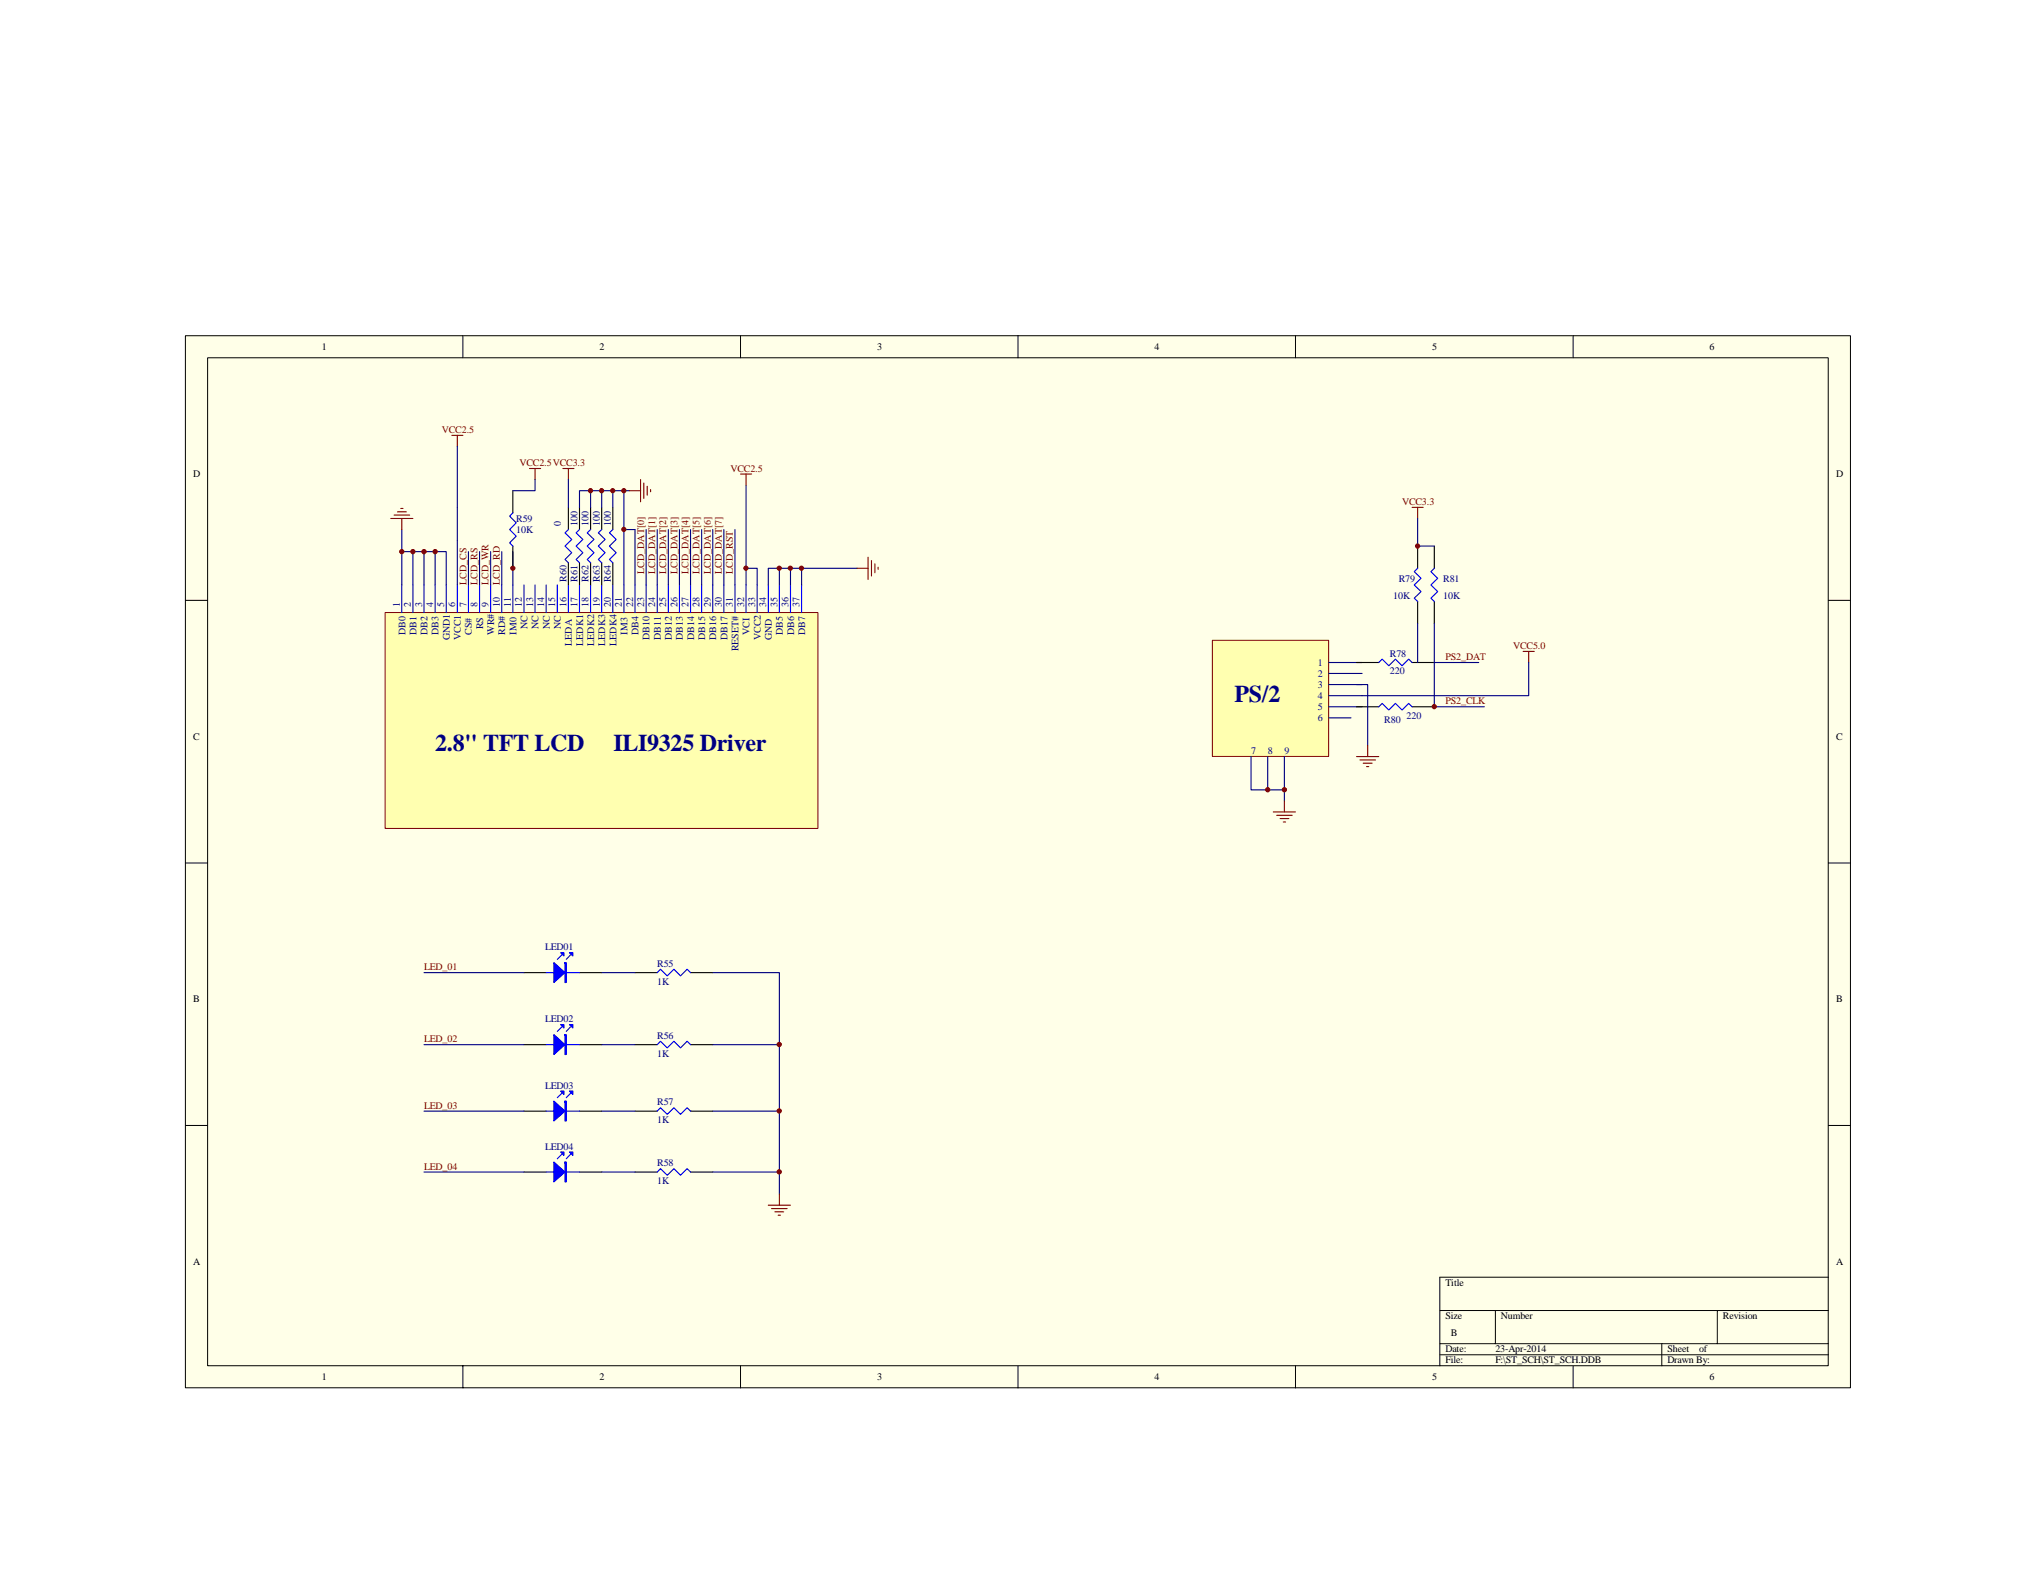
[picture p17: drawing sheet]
<svg xmlns="http://www.w3.org/2000/svg" width="279mm" height="216mm" viewBox="0 0 279 216" stroke-linecap="round" stroke-linejoin="round" font-family="sans-serif">
<defs><g id="words">
<g font-size="3.3" fill="#000080">
<text x="169.4" y="96.3">PS/2</text>
<text x="59.7" y="103.1">2.8&quot; TFT LCD</text>
<text x="84.2" y="103.1">ILI9325 Driver</text>
</g>
<g font-size="1.4">
<text x="44.2" y="48">1</text>
<text x="82.3" y="48">2</text>
<text x="120.4" y="48">3</text>
<text x="158.4" y="48">4</text>
<text x="196.5" y="48">5</text>
<text x="234.6" y="48">6</text>
<text x="26.5" y="65.5">D</text>
<text x="252" y="65.5">D</text>
<text x="26.5" y="101.5">C</text>
<text x="252" y="101.5">C</text>
<text x="26.5" y="137.6">B</text>
<text x="252" y="137.6">B</text>
<text x="26.5" y="173.6">A</text>
<text x="252" y="173.6">A</text>
<text x="198.4" y="176.5">Title</text>
<text x="198.4" y="181.1">Size</text>
<text x="198.4" y="185.6">Date:</text>
<text x="199.1" y="183.3">B</text>
<text x="205.2" y="185.6">23-Apr-2014</text>
<text x="206" y="181.1">Number</text>
<text x="228.8" y="185.6">Sheet</text>
<text x="233.2" y="185.6">of</text>
<text x="236.4" y="181.1">Revision</text>
<text x="44.2" y="189.4">1</text>
<text x="82.3" y="189.4">2</text>
<text x="120.4" y="189.4">3</text>
<text x="158.4" y="189.4">4</text>
<text x="196.5" y="189.4">5</text>
<text x="198.4" y="187.1">File:</text>
<text x="205.2" y="187.1">F:\ST_SCH\ST_SCH.DDB</text>
<text x="228.8" y="187.1">Drawn By:</text>
<text x="234.6" y="189.4">6</text>
</g>
<g font-size="1.4" fill="#800000">
<text x="60.6" y="59.4">VCC2.5</text>
<text x="71.3" y="64">VCC2.5VCC3.3</text>
<text x="100.2" y="64.7">VCC2.5</text>
<text x="192.4" y="69.3">VCC3.3</text>
<text x="64" y="80.3" transform="rotate(-90 64 80.3)">LCD_CS</text>
<text x="65.5" y="80.3" transform="rotate(-90 65.5 80.3)">LCD_RS</text>
<text x="67.1" y="80.3" transform="rotate(-90 67.1 80.3)">LCD_WR</text>
<text x="68.6" y="80.3" transform="rotate(-90 68.6 80.3)">LCD_RD</text>
<text x="88.4" y="78.8" transform="rotate(-90 88.4 78.8)">LCD_DAT[0]</text>
<text x="89.9" y="78.8" transform="rotate(-90 89.9 78.8)">LCD_DAT[1]</text>
<text x="91.4" y="78.8" transform="rotate(-90 91.4 78.8)">LCD_DAT[2]</text>
<text x="93" y="78.8" transform="rotate(-90 93 78.8)">LCD_DAT[3]</text>
<text x="94.5" y="78.8" transform="rotate(-90 94.5 78.8)">LCD_DAT[4]</text>
<text x="96" y="78.8" transform="rotate(-90 96 78.8)">LCD_DAT[5]</text>
<text x="97.5" y="78.8" transform="rotate(-90 97.5 78.8)">LCD_DAT[6]</text>
<text x="99.1" y="78.8" transform="rotate(-90 99.1 78.8)">LCD_DAT[7]</text>
<text x="100.6" y="78.8" transform="rotate(-90 100.6 78.8)">LCD_RST</text>
<text x="207.6" y="89.1">VCC5.0</text>
<text x="198.4" y="90.6">PS2_DAT</text>
<text x="198.4" y="96.7">PS2_CLK</text>
<text x="58.2" y="133.2">LED_01</text>
<text x="58.2" y="143">LED_02</text>
<text x="58.2" y="152.2">LED_03</text>
<text x="58.2" y="160.5">LED_04</text>
</g>
<g font-size="1.4" fill="#000080">
<text x="70.8" y="71.6">R59</text>
<text x="70.8" y="73.1">10K</text>
<text x="77" y="72.2" transform="rotate(-90 77 72.2)">0</text>
<text x="79.2" y="72.2" transform="rotate(-90 79.2 72.2)">100</text>
<text x="80.8" y="72.2" transform="rotate(-90 80.8 72.2)">100</text>
<text x="82.3" y="72.2" transform="rotate(-90 82.3 72.2)">100</text>
<text x="83.8" y="72.2" transform="rotate(-90 83.8 72.2)">100</text>
<text x="54.9" y="83.3" transform="rotate(-90 54.9 83.3)">1</text>
<text x="56.4" y="83.3" transform="rotate(-90 56.4 83.3)">2</text>
<text x="57.9" y="83.3" transform="rotate(-90 57.9 83.3)">3</text>
<text x="59.4" y="83.3" transform="rotate(-90 59.4 83.3)">4</text>
<text x="61" y="83.3" transform="rotate(-90 61 83.3)">5</text>
<text x="62.5" y="83.3" transform="rotate(-90 62.5 83.3)">6</text>
<text x="64" y="83.3" transform="rotate(-90 64 83.3)">7</text>
<text x="65.5" y="83.3" transform="rotate(-90 65.5 83.3)">8</text>
<text x="67.1" y="83.3" transform="rotate(-90 67.1 83.3)">9</text>
<text x="68.6" y="83.3" transform="rotate(-90 68.6 83.3)">10</text>
<text x="70.1" y="83.3" transform="rotate(-90 70.1 83.3)">11</text>
<text x="71.6" y="83.3" transform="rotate(-90 71.6 83.3)">12</text>
<text x="73.2" y="83.3" transform="rotate(-90 73.2 83.3)">13</text>
<text x="74.7" y="83.3" transform="rotate(-90 74.7 83.3)">14</text>
<text x="76.2" y="83.3" transform="rotate(-90 76.2 83.3)">15</text>
<text x="77.7" y="83.3" transform="rotate(-90 77.7 83.3)">16</text>
<text x="77.7" y="79.8" transform="rotate(-90 77.7 79.8)">R60</text>
<text x="79.2" y="83.3" transform="rotate(-90 79.2 83.3)">17</text>
<text x="79.2" y="79.8" transform="rotate(-90 79.2 79.8)">R61</text>
<text x="80.8" y="83.3" transform="rotate(-90 80.8 83.3)">18</text>
<text x="80.8" y="79.8" transform="rotate(-90 80.8 79.8)">R62</text>
<text x="82.3" y="83.3" transform="rotate(-90 82.3 83.3)">19</text>
<text x="82.3" y="79.8" transform="rotate(-90 82.3 79.8)">R63</text>
<text x="83.8" y="83.3" transform="rotate(-90 83.8 83.3)">20</text>
<text x="83.8" y="79.8" transform="rotate(-90 83.8 79.8)">R64</text>
<text x="85.3" y="83.3" transform="rotate(-90 85.3 83.3)">21</text>
<text x="86.9" y="83.3" transform="rotate(-90 86.9 83.3)">22</text>
<text x="88.4" y="83.3" transform="rotate(-90 88.4 83.3)">23</text>
<text x="89.9" y="83.3" transform="rotate(-90 89.9 83.3)">24</text>
<text x="91.4" y="83.3" transform="rotate(-90 91.4 83.3)">25</text>
<text x="93" y="83.3" transform="rotate(-90 93 83.3)">26</text>
<text x="94.5" y="83.3" transform="rotate(-90 94.5 83.3)">27</text>
<text x="96" y="83.3" transform="rotate(-90 96 83.3)">28</text>
<text x="97.5" y="83.3" transform="rotate(-90 97.5 83.3)">29</text>
<text x="99.1" y="83.3" transform="rotate(-90 99.1 83.3)">30</text>
<text x="100.6" y="83.3" transform="rotate(-90 100.6 83.3)">31</text>
<text x="102.1" y="83.3" transform="rotate(-90 102.1 83.3)">32</text>
<text x="103.6" y="83.3" transform="rotate(-90 103.6 83.3)">33</text>
<text x="105.2" y="83.3" transform="rotate(-90 105.2 83.3)">34</text>
<text x="106.7" y="83.3" transform="rotate(-90 106.7 83.3)">35</text>
<text x="108.2" y="83.3" transform="rotate(-90 108.2 83.3)">36</text>
<text x="109.7" y="83.3" transform="rotate(-90 109.7 83.3)">37</text>
<text x="191.2" y="82.2">10K</text>
<text x="192" y="79.9">R79</text>
<text x="198.1" y="79.9">R81</text>
<text x="198.1" y="82.2">10K</text>
<text x="55.6" y="87.1" transform="rotate(-90 55.6 87.1)">DB0</text>
<text x="57.1" y="87.1" transform="rotate(-90 57.1 87.1)">DB1</text>
<text x="58.7" y="87.1" transform="rotate(-90 58.7 87.1)">DB2</text>
<text x="60.2" y="87.1" transform="rotate(-90 60.2 87.1)">DB3</text>
<text x="61.7" y="87.9" transform="rotate(-90 61.7 87.9)">GND1</text>
<text x="63.2" y="87.9" transform="rotate(-90 63.2 87.9)">VCC1</text>
<text x="64.8" y="87.1" transform="rotate(-90 64.8 87.1)">CS#</text>
<text x="66.3" y="86.4" transform="rotate(-90 66.3 86.4)">RS</text>
<text x="67.8" y="87.1" transform="rotate(-90 67.8 87.1)">WR#</text>
<text x="69.3" y="87.1" transform="rotate(-90 69.3 87.1)">RD#</text>
<text x="70.9" y="87.1" transform="rotate(-90 70.9 87.1)">IM0</text>
<text x="72.4" y="86.4" transform="rotate(-90 72.4 86.4)">NC</text>
<text x="73.9" y="86.4" transform="rotate(-90 73.9 86.4)">NC</text>
<text x="75.4" y="86.4" transform="rotate(-90 75.4 86.4)">NC</text>
<text x="77" y="86.4" transform="rotate(-90 77 86.4)">NC</text>
<text x="78.5" y="88.6" transform="rotate(-90 78.5 88.6)">LEDA</text>
<text x="80" y="88.6" transform="rotate(-90 80 88.6)">LEDK1</text>
<text x="81.5" y="88.6" transform="rotate(-90 81.5 88.6)">LEDK2</text>
<text x="83.1" y="88.6" transform="rotate(-90 83.1 88.6)">LEDK3</text>
<text x="84.6" y="88.6" transform="rotate(-90 84.6 88.6)">LEDK4</text>
<text x="86.1" y="87.1" transform="rotate(-90 86.1 87.1)">IM3</text>
<text x="87.6" y="87.1" transform="rotate(-90 87.6 87.1)">DB4</text>
<text x="89.2" y="87.9" transform="rotate(-90 89.2 87.9)">DB10</text>
<text x="90.7" y="87.9" transform="rotate(-90 90.7 87.9)">DB11</text>
<text x="92.2" y="87.9" transform="rotate(-90 92.2 87.9)">DB12</text>
<text x="93.7" y="87.9" transform="rotate(-90 93.7 87.9)">DB13</text>
<text x="95.2" y="87.9" transform="rotate(-90 95.2 87.9)">DB14</text>
<text x="96.8" y="87.9" transform="rotate(-90 96.8 87.9)">DB15</text>
<text x="98.3" y="87.9" transform="rotate(-90 98.3 87.9)">DB16</text>
<text x="99.8" y="87.9" transform="rotate(-90 99.8 87.9)">DB17</text>
<text x="101.3" y="89.4" transform="rotate(-90 101.3 89.4)">RESET#</text>
<text x="102.9" y="87.1" transform="rotate(-90 102.9 87.1)">VCI</text>
<text x="104.4" y="87.9" transform="rotate(-90 104.4 87.9)">VCC2</text>
<text x="105.9" y="87.9" transform="rotate(-90 105.9 87.9)">GND</text>
<text x="107.4" y="87.1" transform="rotate(-90 107.4 87.1)">DB5</text>
<text x="109" y="87.1" transform="rotate(-90 109 87.1)">DB6</text>
<text x="110.5" y="87.1" transform="rotate(-90 110.5 87.1)">DB7</text>
<text x="180.8" y="91.4">1</text>
<text x="180.8" y="92.9">2</text>
<text x="180.8" y="94.4">3</text>
<text x="180.8" y="95.9">4</text>
<text x="190.7" y="90.1">R78</text>
<text x="190.7" y="92.6">220</text>
<text x="180.8" y="97.4">5</text>
<text x="180.8" y="99">6</text>
<text x="190" y="99.3">R80</text>
<text x="193" y="98.6">220</text>
<text x="171.7" y="103.5">7</text>
<text x="174" y="103.5">8</text>
<text x="176.3" y="103.5">9</text>
<text x="74.8" y="130.4">LED01</text>
<text x="90.2" y="132.7">R55</text>
<text x="90.2" y="135.1">1K</text>
<text x="74.8" y="140.3">LED02</text>
<text x="90.2" y="142.6">R56</text>
<text x="74.8" y="149.4">LED03</text>
<text x="90.2" y="145">1K</text>
<text x="90.2" y="151.7">R57</text>
<text x="90.2" y="154.1">1K</text>
<text x="74.8" y="157.8">LED04</text>
<text x="90.2" y="160.1">R58</text>
<text x="90.2" y="162.5">1K</text>
</g>
</g></defs>
<path d="M25.4 46.1h228.5v144.4h-228.5z" fill="#ffffe8"/>
<g fill="none" stroke="#000" stroke-width=".14">
<path d="M25.4 46.1h228.5v144.4h-228.5zM28.5 49.1h222.4v138.4h-222.4zM63.5 46.1v3M101.6 46.1v3M139.7 46.1v3M177.8 46.1v3M215.9 46.1v3M25.4 82.4h3.1M250.9 82.4h3.1M25.4 118.4h3.1M250.9 118.4h3.1M25.4 154.5h3.1"/>
<path d="M250.9 154.5h3.1M197.6 179.9h53.3M205.2 179.9v4.5M235.7 179.9v4.5M250.9 175.3h-53.3v12.2M63.5 187.5v3M101.6 187.5v3M139.7 187.5v3M177.8 187.5v3M197.6 184.4h53.3M197.6 185.9h53.3M215.9 187.5v3"/>
<path d="M228 184.4v3.1"/>
</g>
<path d="M52.9 84.1h59.3v29.6h-59.3z" fill="#ffffb0"/>
<path d="M52.9 84.1h59.3v29.6h-59.3z" fill="none" stroke="#800000" stroke-width=".14"/>
<g fill="none" stroke="#00f" stroke-width=".15">
<path d="M70.4 70.4l-.5 .4 .9 1-.9 .9 .9 .9-.9 .9 .5 .5M78 72.7l-.5 .4 1 .9-1 1 1 .9-1 .9 .5 .4M79.5 72.7l-.4 .4 .9 .9-.9 1 .9 .9-.9 .9 .4 .4M81 72.7l-.4 .4 .9 .9-.9 1 .9 .9-.9 .9 .4 .4M82.6 72.7l-.5 .4 .9 .9-.9 1 .9 .9-.9 .9 .5 .4M84.1 72.7l-.5 .4 1 .9-1 1 1 .9-1 .9 .5 .4M55.1 80.3v3.8M56.7 80.3v3.8M58.2 80.3v3.8M59.7 80.3v3.8M61.2 80.3v3.8M62.8 80.3v3.8"/>
<path d="M64.3 80.3v3.8M65.8 80.3v3.8M67.3 80.3v3.8M68.9 80.3v3.8M70.4 80.3v3.8M71.9 80.3v3.8M73.4 80.3v3.8M75 80.3v3.8M76.5 80.3v3.8M78 80.3v3.8M79.5 80.3v3.8M81 80.3v3.8"/>
<path d="M82.6 80.3v3.8M84.1 80.3v3.8M85.6 80.3v3.8M87.1 80.3v3.8M88.7 80.3v3.8M90.2 80.3v3.8M91.7 80.3v3.8M93.2 80.3v3.8M94.8 80.3v3.8M96.3 80.3v3.8M97.8 80.3v3.8M99.3 80.3v3.8"/>
<path d="M100.9 80.3v3.8M102.4 80.3v3.8M103.9 80.3v3.8M105.4 80.3v3.8M107 80.3v3.8M108.5 80.3v3.8M110 80.3v3.8"/>
</g>
<g fill="none" stroke="#000080" stroke-width=".15">
<path d="M55.1 75.7v4.6M55.1 72.7v3h4.6v4.6M56.7 75.7v4.6M58.2 75.7v4.6M59.7 75.7h1.5v4.6M62.8 61.3v19M64.3 75.7v4.6M65.8 75.7v4.6M67.3 75.7v4.6M68.9 75.7v4.6M70.4 75.7v4.6M73.4 65.8v1.6h-3"/>
<path d="M78 65.8v3.8M81 67.4v2.2M82.6 67.4v2.2M84.1 67.4v2.2M85.6 67.4v12.9M85.6 72.7h1.5v7.6M86.4 67.4h-6.9v2.2M88.7 72.7v7.6M90.2 72.7v7.6M91.7 72.7v7.6M93.2 72.7v7.6M94.8 72.7v7.6"/>
<path d="M96.3 72.7v7.6M97.8 72.7v7.6M99.3 72.7v7.6M100.9 72.7v7.6M102.4 66.6v13.7M107 78v2.3M108.5 78v2.3M110 78v2.3M117.6 78h-12.2v2.3"/>
</g>
<g fill="none" stroke="#800000" stroke-width=".15">
<path d="M62 59.8h1.5M62.8 59.8v1.5M53.6 71.2h3.1M54.1 70.7h2.1M54.5 70.3h1.3M55 69.8h.3M55.1 71.2v1.5M72.7 64.3h1.5M73.4 64.3v1.5M77.2 64.3h1.6M78 64.3v1.5M86.4 67.4h1.5"/>
<path d="M87.9 65.8v3.1M88.3 66.3v2.1M88.8 66.7v1.3M89.3 67.2v.3M101.6 65.1h1.5M102.4 65.1v1.5M117.6 78h1.5M119.1 76.5v3M119.6 76.9v2.2M120.1 77.4v1.2M120.5 77.9v.2"/>
</g>
<path d="M70.4 67.4v3M70.4 75v3M78 69.6v3.1M78 77.2v3.1M79.5 69.6v3.1M79.5 77.2v3.1M81 69.6v3.1M81 77.2v3.1M82.6 69.6v3.1M82.6 77.2v3.1M84.1 69.6v3.1M84.1 77.2v3.1" fill="none" stroke="#000" stroke-width=".15"/>
<path d="M166.4 87.9h15.9v15.9h-15.9z" fill="#ffffb0"/>
<path d="M166.4 87.9h15.9v15.9h-15.9z" fill="none" stroke="#800000" stroke-width=".14"/>
<g fill="none" stroke="#000080" stroke-width=".15">
<path d="M102.4 78h1.5v2.3M194.5 71.2v3.8h2.3M182.4 90.9h4.5M182.4 92.4h4.5M182.4 94h4.5M182.4 97h4.5M182.4 98.5h3M186.2 94h1.5v8.3M194.5 85.6v5.3M196.8 90.9h6.1M196.8 85.6v11.4h6.9M209.8 90.9v4.6h-27.4"/>
<path d="M171.7 103.8v4.6h4.6v-4.6M174 103.8v4.6M176.3 108.4v1.5M58.2 133.5h13.7M82.6 133.5h4.5M97.8 133.5h9.2v30.4M58.2 143.4h13.7M58.2 152.5h13.7M82.6 143.4h4.5M82.6 152.5h4.5M97.8 143.4h9.2M97.8 152.5h9.2"/>
<path d="M58.2 160.9h13.7M82.6 160.9h4.5M97.8 160.9h9.2"/>
</g>
<g fill="none" stroke="#800000" stroke-width=".15">
<path d="M193.8 69.6h1.5M194.5 69.6v1.6M209 89.4h1.5M209.8 89.4v1.5M174.7 111.4h3.1M175.2 111.9h2.1M175.7 112.4h1.2M176.1 112.8h.3M176.3 109.9v1.5M186.2 103.8h3M186.6 104.3h2.2M187.1 104.8h1.2"/>
<path d="M187.5 105.2h.3M187.7 102.3v1.5M105.4 165.4h3.1M105.9 165.9h2.1M106.3 166.3h1.2M106.8 166.8h.3M107 163.9v1.5"/>
</g>
<g fill="none" stroke="#000" stroke-width=".15">
<path d="M194.5 75v3M196.8 75v3M186.2 90.9h3M186.2 97h3M193.8 90.9h3M193.8 97h3M194.5 82.5v3.1M196.8 82.5v3.1M71.9 133.5h3.1M79.5 133.5h3.1M87.1 133.5h3.1M94.8 133.5h3"/>
<path d="M71.9 143.4h3.1M71.9 152.5h3.1M79.5 143.4h3.1M79.5 152.5h3.1M87.1 143.4h3.1M87.1 152.5h3.1M94.8 143.4h3M94.8 152.5h3M71.9 160.9h3.1M79.5 160.9h3.1M87.1 160.9h3.1M94.8 160.9h3"/>
</g>
<g fill="none" stroke="#00f" stroke-width=".15">
<path d="M194.5 78l-.4 .5 .9 .9-.9 .9 .9 .9-.9 .9 .4 .5M196.8 78l-.4 .5 .9 .9-.9 .9 .9 .9-.9 .9 .4 .5M189.2 90.9l.5-.4 .9 .9 .9-.9 .9 .9 .9-.9 .5 .4M189.2 97l.5-.5 .9 1 .9-1 .9 1 .9-1 .5 .5M75 133.5h4.5M77.1 131.1l-.6 .6M78.3 131.1l-.6 .6M90.2 133.5l.4-.5 1 .9 .9-.9 .9 .9 .9-.9 .5 .5M75 143.4h4.5M75 152.5h4.5M77.1 140.9l-.6 .7M77.1 150.1l-.6 .6"/>
<path d="M77.1 158.4l-.6 .6M78.3 140.9l-.6 .7M78.3 150.1l-.6 .6M78.3 158.4l-.6 .6M90.2 143.4l.4-.5 1 .9 .9-.9 .9 .9 .9-.9 .5 .5M90.2 152.5l.4-.5 1 1 .9-1 .9 1 .9-1 .5 .5M75 160.9h4.5M90.2 160.9l.4-.5 1 .9 .9-.9 .9 .9 .9-.9 .5 .5"/>
</g>
<g fill="#00f" stroke="#00f" stroke-width=".15">
<path d="M76 132.1l1.5 1.4-1.5 1.4z"/>
<path d="M78.1 130.8h.5v.4z"/>
<path d="M76.9 130.8h.5v.4z"/>
<path d="M76 142l1.5 1.4-1.5 1.3z"/>
<path d="M78.1 140.6h.5v.5z"/>
<path d="M76.9 140.6h.5v.5z"/>
<path d="M76 151.1l1.5 1.4-1.5 1.4z"/>
<path d="M78.1 149.8h.5v.4z"/>
<path d="M76.9 149.8h.5v.4z"/>
<path d="M76 159.5l1.5 1.4-1.5 1.3z"/>
<path d="M78.1 158.1h.5v.5z"/>
<path d="M76.9 158.1h.5v.5z"/>
<path d="M77.5 132.1h.2v2.8h-.2z" fill-rule="evenodd"/>
<path d="M77.5 142h.2v2.7h-.2z" fill-rule="evenodd"/>
<path d="M77.5 151.1h.2v2.8h-.2z" fill-rule="evenodd"/>
<path d="M77.5 159.5h.2v2.7h-.2z" fill-rule="evenodd"/>
</g>
<g fill="#800000" stroke="#800000" stroke-width=".14">
<circle cx="55.1" cy="75.7" r=".3"/>
<circle cx="56.7" cy="75.7" r=".3"/>
<circle cx="58.2" cy="75.7" r=".3"/>
<circle cx="59.7" cy="75.7" r=".3"/>
<circle cx="70.4" cy="78" r=".29"/>
<circle cx="81" cy="67.3" r=".29"/>
<circle cx="82.6" cy="67.3" r=".29"/>
<circle cx="84.1" cy="67.3" r=".29"/>
<circle cx="85.6" cy="72.7" r=".29"/>
<circle cx="85.6" cy="67.3" r=".29"/>
<circle cx="106.9" cy="78" r=".29"/>
<circle cx="108.5" cy="78" r=".29"/>
<circle cx="110" cy="78" r=".29"/>
<circle cx="196.8" cy="97" r=".29"/>
<circle cx="194.5" cy="74.9" r=".29"/>
<circle cx="176.3" cy="108.4" r=".3"/>
<circle cx="174" cy="108.4" r=".3"/>
<circle cx="106.9" cy="160.8" r=".3"/>
<circle cx="106.9" cy="152.5" r=".3"/>
<circle cx="106.9" cy="143.4" r=".3"/>
<circle cx="102.4" cy="78" r=".29"/>
</g>
<use href="#words"/>
</svg>
